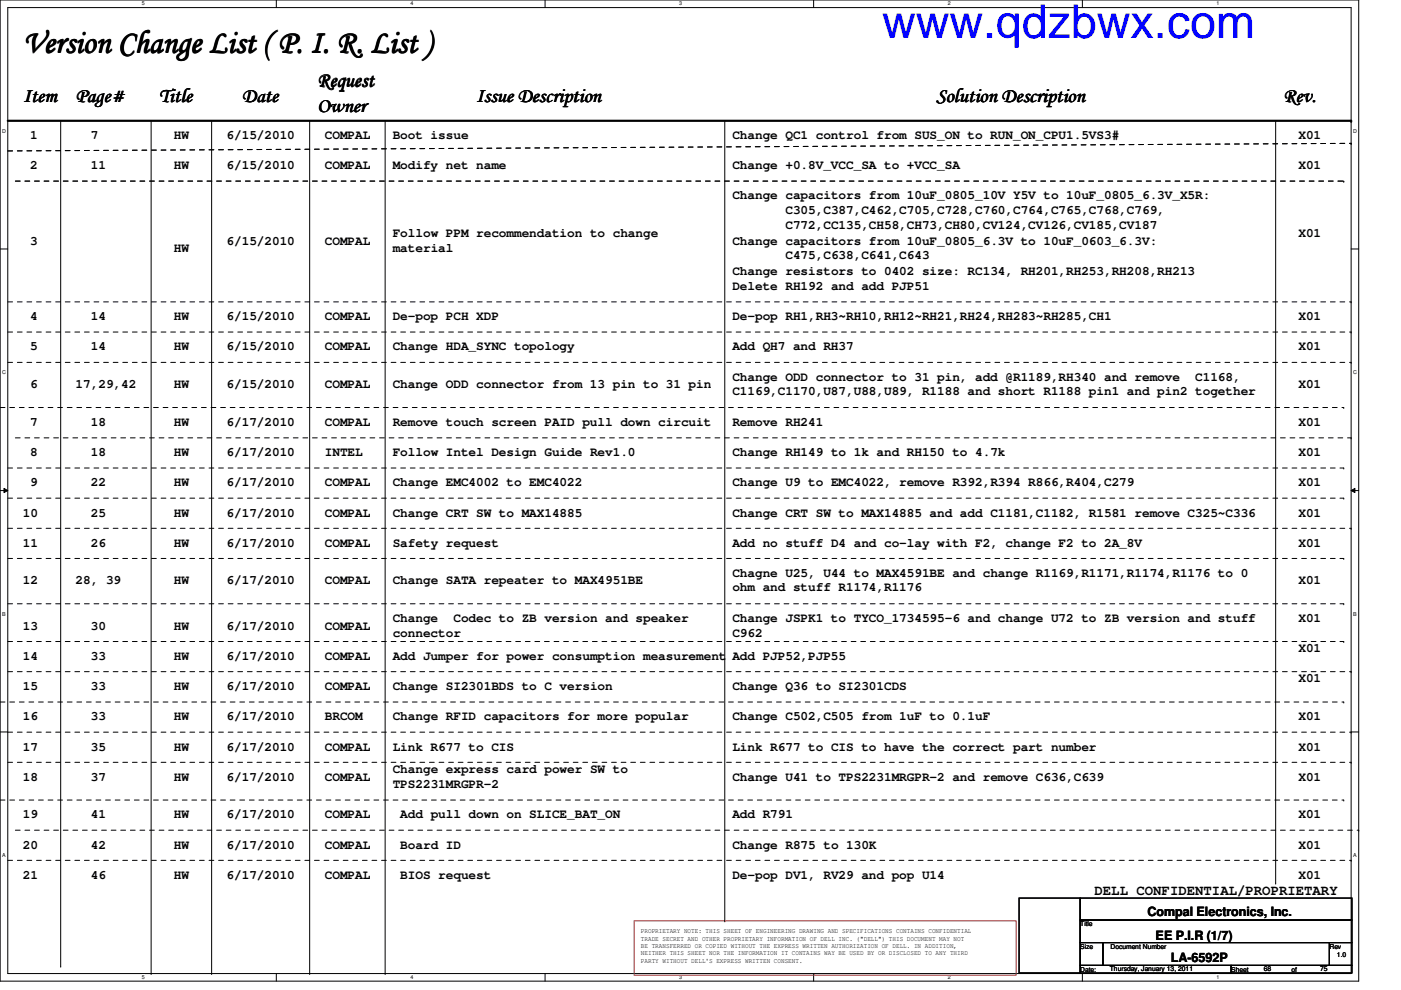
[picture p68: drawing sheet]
<svg xmlns="http://www.w3.org/2000/svg" width="297mm" height="210mm" viewBox="0 0 297 210" stroke-linecap="round" stroke-linejoin="round" font-family="sans-serif">
<defs><g id="words">
<text font-size="9.9" fill="#00f" x="187" y="8">www.qdzbwx.com</text>
<text font-size="6.9" x="4.9" y="11.1">Version Change List ( P. I. R. List )</text>
<g font-size="4.3">
<text x="4.9" y="21.5">Item</text>
<text x="16" y="21.5">Page#</text>
<text x="33.7" y="21.6">Title</text>
<text x="51.3" y="21.5">Date</text>
<text x="67.3" y="18.3">Request</text>
<text x="67.3" y="23.7">Owner</text>
<text x="101" y="21.5">Issue Description</text>
<text x="198.5" y="21.5">Solution Description</text>
<text x="272.1" y="21.6">Rev.</text>
</g>
<text font-size="3" x="232.1" y="189.7">DELL CONFIDENTIAL/PROPRIETARY</text>
<g font-size="2.7">
<text x="6.4" y="29.5">1</text>
<text x="19.3" y="29.5">7</text>
<text x="36.9" y="29.5">HW</text>
<text x="48" y="29.5">6/15/2010</text>
<text x="68.9" y="29.5">COMPAL</text>
<text x="83.3" y="29.5">Boot issue</text>
<text x="155.3" y="29.5">Change QC1 control from SUS_ON to RUN_ON_CPU1.5VS3#</text>
<text x="275.3" y="29.5">X01</text>
<text x="6.4" y="35.9">2</text>
<text x="19.3" y="35.9">11</text>
<text x="36.9" y="35.9">HW</text>
<text x="48" y="35.9">6/15/2010</text>
<text x="68.9" y="35.9">COMPAL</text>
<text x="83.3" y="35.9">Modify net name</text>
<text x="155.3" y="35.9">Change +0.8V_VCC_SA to +VCC_SA</text>
<text x="275.3" y="35.9">X01</text>
<text x="155.3" y="42.3">Change capacitors from 10uF_0805_10V Y5V to 10uF_0805_6.3V_X5R:</text>
<text x="166.5" y="45.4">C305,C387,C462,C705,C728,C760,C764,C765,C768,C769,</text>
<text x="6.4" y="51.9">3</text>
<text x="36.9" y="53.5">HW</text>
<text x="48" y="51.9">6/15/2010</text>
<text x="68.9" y="51.9">COMPAL</text>
<text x="83.3" y="50.3">Follow PPM recommendation to change</text>
<text x="83.3" y="53.4">material</text>
<text x="155.3" y="51.9">Change capacitors from 10uF_0805_6.3V to 10uF_0603_6.3V:</text>
<text x="166.5" y="48.5">C772,CC135,CH58,CH73,CH80,CV124,CV126,CV185,CV187</text>
<text x="275.3" y="50.3">X01</text>
<text x="155.3" y="58.3">Change resistors to 0402 size: RC134, RH201,RH253,RH208,RH213</text>
<text x="166.5" y="55">C475,C638,C641,C643</text>
<text x="155.3" y="61.5">Delete RH192 and add PJP51</text>
<text x="6.4" y="67.9">4</text>
<text x="19.3" y="67.9">14</text>
<text x="36.9" y="67.9">HW</text>
<text x="48" y="67.9">6/15/2010</text>
<text x="68.9" y="67.9">COMPAL</text>
<text x="83.3" y="67.9">De-pop PCH XDP</text>
<text x="155.3" y="67.9">De-pop RH1,RH3~RH10,RH12~RH21,RH24,RH283~RH285,CH1</text>
<text x="275.3" y="67.9">X01</text>
<text x="6.4" y="74.3">5</text>
<text x="19.3" y="74.3">14</text>
<text x="36.9" y="74.3">HW</text>
<text x="48" y="74.3">6/15/2010</text>
<text x="68.9" y="74.3">COMPAL</text>
<text x="83.3" y="74.3">Change HDA_SYNC topology</text>
<text x="155.3" y="74.3">Add QH7 and RH37</text>
<text x="275.3" y="74.3">X01</text>
<text x="6.4" y="82.3">6</text>
<text x="16" y="82.3">17,29,42</text>
<text x="36.9" y="82.3">HW</text>
<text x="48" y="82.3">6/15/2010</text>
<text x="68.9" y="82.3">COMPAL</text>
<text x="83.3" y="82.3">Change ODD connector from 13 pin to 31 pin</text>
<text x="155.3" y="80.7">Change ODD connector to 31 pin, add @R1189,RH340 and remove</text>
<text x="155.3" y="83.8">C1169,C1170,U87,U88,U89, R1188 and short R1188 pin1 and pin2 together</text>
<text x="253.4" y="80.7">C1168,</text>
<text x="275.3" y="82.3">X01</text>
<text x="6.4" y="90.3">7</text>
<text x="19.3" y="90.3">18</text>
<text x="36.9" y="90.3">HW</text>
<text x="48" y="90.3">6/17/2010</text>
<text x="68.9" y="90.3">COMPAL</text>
<text x="83.3" y="90.3">Remove touch screen PAID pull down circuit</text>
<text x="155.3" y="90.3">Remove RH241</text>
<text x="275.3" y="90.3">X01</text>
<text x="6.4" y="96.7">8</text>
<text x="19.3" y="96.7">18</text>
<text x="36.9" y="96.7">HW</text>
<text x="48" y="96.7">6/17/2010</text>
<text x="68.9" y="96.7">INTEL</text>
<text x="83.3" y="96.7">Follow Intel Design Guide Rev1.0</text>
<text x="155.3" y="96.7">Change RH149 to 1k and RH150 to 4.7k</text>
<text x="275.3" y="96.7">X01</text>
<text x="6.4" y="103.1">9</text>
<text x="19.3" y="103.1">22</text>
<text x="36.9" y="103.1">HW</text>
<text x="48" y="103.1">6/17/2010</text>
<text x="68.9" y="103.1">COMPAL</text>
<text x="83.3" y="103.1">Change EMC4002 to EMC4022</text>
<text x="155.3" y="103.1">Change U9 to EMC4022, remove R392,R394 R866,R404,C279</text>
<text x="275.3" y="103.1">X01</text>
<text x="4.9" y="109.5">10</text>
<text x="19.3" y="109.5">25</text>
<text x="36.9" y="109.5">HW</text>
<text x="48" y="109.5">6/17/2010</text>
<text x="68.9" y="109.5">COMPAL</text>
<text x="83.3" y="109.5">Change CRT SW to MAX14885</text>
<text x="155.3" y="109.5">Change CRT SW to MAX14885 and add C1181,C1182, R1581 remove C325~C336</text>
<text x="275.3" y="109.5">X01</text>
<text x="4.9" y="115.9">11</text>
<text x="19.3" y="115.9">26</text>
<text x="36.9" y="115.9">HW</text>
<text x="48" y="115.9">6/17/2010</text>
<text x="68.9" y="115.9">COMPAL</text>
<text x="83.3" y="115.9">Safety request</text>
<text x="155.3" y="115.9">Add no stuff D4 and co-lay with F2, change F2 to 2A_8V</text>
<text x="275.3" y="115.9">X01</text>
<text x="4.9" y="123.9">12</text>
<text x="16" y="123.9">28, 39</text>
<text x="36.9" y="123.9">HW</text>
<text x="48" y="123.9">6/17/2010</text>
<text x="68.9" y="123.9">COMPAL</text>
<text x="83.3" y="123.9">Change SATA repeater to MAX4951BE</text>
<text x="155.3" y="122.3">Chagne U25, U44 to MAX4591BE and change R1169,R1171,R1174,R1176 to 0</text>
<text x="155.3" y="125.4">ohm and stuff R1174,R1176</text>
<text x="275.3" y="123.9">X01</text>
<text x="83.3" y="131.9">Change</text>
<text x="96.1" y="131.9">Codec to ZB version and speaker</text>
<text x="155.3" y="131.9">Change JSPK1 to TYCO_1734595-6 and change U72 to ZB version and stuff</text>
<text x="275.3" y="131.9">X01</text>
<text x="4.9" y="133.5">13</text>
<text x="19.3" y="133.5">30</text>
<text x="36.9" y="133.5">HW</text>
<text x="48" y="133.5">6/17/2010</text>
<text x="68.9" y="133.5">COMPAL</text>
<text x="83.3" y="135">connector</text>
<text x="155.3" y="135">C962</text>
<text x="4.9" y="139.9">14</text>
<text x="19.3" y="139.9">33</text>
<text x="36.9" y="139.9">HW</text>
<text x="48" y="139.9">6/17/2010</text>
<text x="68.9" y="139.9">COMPAL</text>
<text x="83.3" y="139.9">Add Jumper for power consumption measurement</text>
<text x="155.3" y="139.9">Add PJP52,PJP55</text>
<text x="275.3" y="138.3">X01</text>
<text x="4.9" y="146.3">15</text>
<text x="19.3" y="146.3">33</text>
<text x="36.9" y="146.3">HW</text>
<text x="48" y="146.3">6/17/2010</text>
<text x="68.9" y="146.3">COMPAL</text>
<text x="83.3" y="146.3">Change SI2301BDS to C version</text>
<text x="155.3" y="146.3">Change Q36 to SI2301CDS</text>
<text x="275.3" y="144.7">X01</text>
<text x="4.9" y="152.7">16</text>
<text x="19.3" y="152.7">33</text>
<text x="36.9" y="152.7">HW</text>
<text x="48" y="152.7">6/17/2010</text>
<text x="68.9" y="152.7">BRCOM</text>
<text x="83.3" y="152.7">Change RFID capacitors for more popular</text>
<text x="155.3" y="152.7">Change C502,C505 from 1uF to 0.1uF</text>
<text x="275.3" y="152.7">X01</text>
<text x="4.9" y="159.1">17</text>
<text x="19.3" y="159.1">35</text>
<text x="36.9" y="159.1">HW</text>
<text x="48" y="159.1">6/17/2010</text>
<text x="68.9" y="159.1">COMPAL</text>
<text x="83.3" y="159.1">Link R677 to CIS</text>
<text x="155.3" y="159.1">Link R677 to CIS to have the correct part number</text>
<text x="275.3" y="159.1">X01</text>
<text x="4.9" y="165.5">18</text>
<text x="19.3" y="165.5">37</text>
<text x="36.9" y="165.5">HW</text>
<text x="48" y="165.5">6/17/2010</text>
<text x="68.9" y="165.5">COMPAL</text>
<text x="83.3" y="163.9">Change express card power SW to</text>
<text x="83.3" y="167">TPS2231MRGPR-2</text>
<text x="155.3" y="165.5">Change U41 to TPS2231MRGPR-2 and remove C636,C639</text>
<text x="275.3" y="165.5">X01</text>
<text x="4.9" y="173.5">19</text>
<text x="19.3" y="173.5">41</text>
<text x="36.9" y="173.5">HW</text>
<text x="48" y="173.5">6/17/2010</text>
<text x="68.9" y="173.5">COMPAL</text>
<text x="84.9" y="173.5">Add pull down on SLICE_BAT_ON</text>
<text x="155.3" y="173.5">Add R791</text>
<text x="275.3" y="173.5">X01</text>
<text x="4.9" y="179.9">20</text>
<text x="19.3" y="179.9">42</text>
<text x="36.9" y="179.9">HW</text>
<text x="48" y="179.9">6/17/2010</text>
<text x="68.9" y="179.9">COMPAL</text>
<text x="84.9" y="179.9">Board ID</text>
<text x="155.3" y="179.9">Change R875 to 130K</text>
<text x="275.3" y="179.9">X01</text>
<text x="4.9" y="186.3">21</text>
<text x="19.3" y="186.3">46</text>
<text x="36.9" y="186.3">HW</text>
<text x="48" y="186.3">6/17/2010</text>
<text x="68.9" y="186.3">COMPAL</text>
<text x="84.9" y="186.3">BIOS request</text>
<text x="155.3" y="186.3">De-pop DV1, RV29 and pop U14</text>
<text x="275.3" y="186.3">X01</text>
<text x="243.3" y="194.3">Compal Electronics, Inc.</text>
<text x="245" y="199.2">EE P.I.R (1/7)</text>
<text x="248.2" y="204">LA-6592P</text>
</g>
<g font-size="1.4">
<text x="135.9" y="197.9">PROPRIETARY NOTE: THIS SHEET OF ENGINEERING DRAWING AND SPECIFICATIONS CONTAINS CONFIDENTIAL</text>
<text x="229" y="196.4">Title</text>
<text x="135.9" y="199.4">TRADE SECRET AND OTHER PROPRIETARY INFORMATION OF DELL INC. (&quot;DELL&quot;) THIS DOCUMENT MAY NOT</text>
<text x="135.9" y="201">BE TRANSFERRED OR COPIED WITHOUT THE EXPRESS WRITTEN AUTHORIZATION OF DELL. IN ADDITION,</text>
<text x="135.9" y="202.6">NEITHER THIS SHEET NOR THE INFORMATION IT CONTAINS WAY BE USED BY OR DISCLOSED TO ANY THIRD</text>
<text x="229" y="201.2">Size</text>
<text x="235.5" y="201.2">Document Number</text>
<text x="281.9" y="201.2">Rev</text>
<text x="283.5" y="202.8">1.0</text>
<text x="135.9" y="204.1">PARTY WITHOUT DELL'S EXPRESS WRITTEN CONSENT.</text>
<text x="229" y="206">Date:</text>
<text x="235.3" y="205.9">Thursday, January 13, 2011</text>
<text x="261" y="206">Sheet</text>
<text x="267.9" y="205.9">68</text>
<text x="273.9" y="206">of</text>
<text x="279.9" y="205.9">75</text>
</g>
<g font-size="1.1">
<text x="30.1" y="1.1">5</text>
<text x="87" y="1.1">4</text>
<text x="144" y="1.1">3</text>
<text x="201" y="1.1">2</text>
<text x="257.9" y="1.1">1</text>
<text x=".5" y="28.2">D</text>
<text x="286.9" y="28.2">D</text>
<text x=".5" y="79.3">C</text>
<text x="286.9" y="79.3">C</text>
<text x=".5" y="130.6">B</text>
<text x="286.9" y="130.6">B</text>
<text x=".5" y="181.7">A</text>
<text x="286.9" y="181.7">A</text>
<text x="30.1" y="207.6">5</text>
<text x="87" y="207.6">4</text>
<text x="144" y="207.6">3</text>
<text x="201" y="207.6">2</text>
<text x="257.9" y="207.6">1</text>
</g>
</g></defs>
<path d="M0 0h288.1v208h-288.1zM1.6 1.6h284.9v204.8h-284.9z" fill="none" stroke="#000" stroke-width=".21"/>
<g fill="#fff">
<path d="M30.1 .2h.6v1.2h-.6z"/>
<path d="M30.1 206.6h.6v1.2h-.6z"/>
</g>
<path d="M58.6 0v1.6M58.6 206.4v1.6" fill="none" stroke="#000" stroke-width=".21"/>
<g fill="#fff">
<path d="M87 .2h.6v1.2h-.6z"/>
<path d="M87 206.6h.6v1.2h-.6z"/>
</g>
<path d="M115.6 0v1.6M115.6 206.4v1.6" fill="none" stroke="#000" stroke-width=".21"/>
<g fill="#fff">
<path d="M144 .2h.6v1.2h-.6z"/>
<path d="M144 206.6h.6v1.2h-.6z"/>
</g>
<path d="M172.5 0v1.6M172.5 206.4v1.6" fill="none" stroke="#000" stroke-width=".21"/>
<g fill="#fff">
<path d="M201 .2h.5v1.2h-.5z"/>
<path d="M201 206.6h.5v1.2h-.5z"/>
</g>
<path d="M229.5 0v1.6M229.5 206.4v1.6" fill="none" stroke="#000" stroke-width=".21"/>
<g fill="#fff">
<path d="M257.9 .2h.6v1.2h-.6z"/>
<path d="M257.9 206.6h.6v1.2h-.6z"/>
<path d="M.5 27.2h.7v1.2h-.7z"/>
<path d="M286.9 27.2h.8v1.2h-.8z"/>
<path d="M.5 78.4h.7v1.1h-.7z"/>
<path d="M286.9 78.4h.8v1.1h-.8z"/>
</g>
<path d="M0 52.8h1.6M286.5 52.8h1.6" fill="none" stroke="#000" stroke-width=".21"/>
<g fill="#fff">
<path d="M.5 129.6h.7v1.2h-.7z"/>
<path d="M286.9 129.6h.7v1.2h-.7z"/>
</g>
<path d="M0 104h1.6M.8 103.5l.8 .5-.8 .4zM286.5 104l.8-.5v.9zM286.5 104h1.6" fill="none" stroke="#000" stroke-width=".21"/>
<path d="M.8 103.5l.8 .5-.8 .4zM286.5 104l.8-.5v.9z" fill="#000"/>
<g fill="#fff">
<path d="M.5 180.8h.7v1.1h-.7z"/>
<path d="M286.9 180.8h.7v1.1h-.7z"/>
</g>
<g fill="none" stroke="#000" stroke-width=".21">
<path d="M12.9 25.6v179.3M32 25.6v180.8M44.9 25.6v180.8M65.7 25.6v180.8M81.7 25.6v180.8M153.7 25.6v169.6M270.5 25.6v161.6M0 155.2h1.6M286.5 155.2h1.6M153.7 195.2h.1M216.1 190.4h12.9v15.9h-12.9zM229 190.4h57.6v4.7h-57.6z"/>
<path d="M229 195.1h57.6v4.8h-57.6zM229 199.9h4.8v4.8h-4.8zM233.8 199.9h48.1v4.8h-48.1zM270.5 187.2h.1M281.9 199.9h4.7v4.8h-4.7zM12.9 204.9h.1M32 206.4h.1M44.9 206.4h.1M65.7 206.4h.1M81.7 206.4h.1M229 204.7h32v1.6h-32zM261 204.7h25.6v1.6h-25.6z"/>
</g>
<path d="M1.6 25.6h284.9" fill="none" stroke="#000" stroke-width=".47"/>
<circle cx="286.5" cy="25.6" r=".23" fill="#000"/>
<path d="M134.4 195.2h81v11.6h-81z" fill="none" stroke="#f00" stroke-width=".21"/>
<g fill="none" stroke="#000" stroke-width=".21" stroke-dasharray="1 1 1 1 1 1 1 1">
<path d="M1.6 32l284.9-1.6M3.3 38.4h281.6M284.9 38.4h.1M286.5 30.4h.1M1.6 64h284.9M1.6 70.4h284.9M1.6 76.8h284.9M286.5 64h.1M286.5 70.4h.1M286.5 76.8h.1M0 86.4h284.9M1.6 99.2h283.3"/>
<path d="M3.3 92.8h283.2M284.9 86.4h.1M284.9 99.2h.1M286.5 92.8h.1M1.6 105.6h283.3M1.6 112h284.9M1.6 118.4h283.3M284.9 105.6h.1M284.9 118.4h.1M286.5 112h.1M1.6 128h283.3M1.6 136h283.3"/>
<path d="M284.9 128h.1M284.9 136h.1M0 148.8h284.9M1.6 142.4h284.9M1.6 155.2h284.9M284.9 148.8h.1M286.5 142.4h.1M286.5 155.2h.1M0 169.6h284.9M1.6 161.6h284.9M3.3 176h284.8M284.9 169.6h.1"/>
<path d="M286.5 161.6h.1M288.1 176h.1M1.6 182.4h284.9M286.5 182.4h.1"/>
</g>
<use href="#words"/>
</svg>
